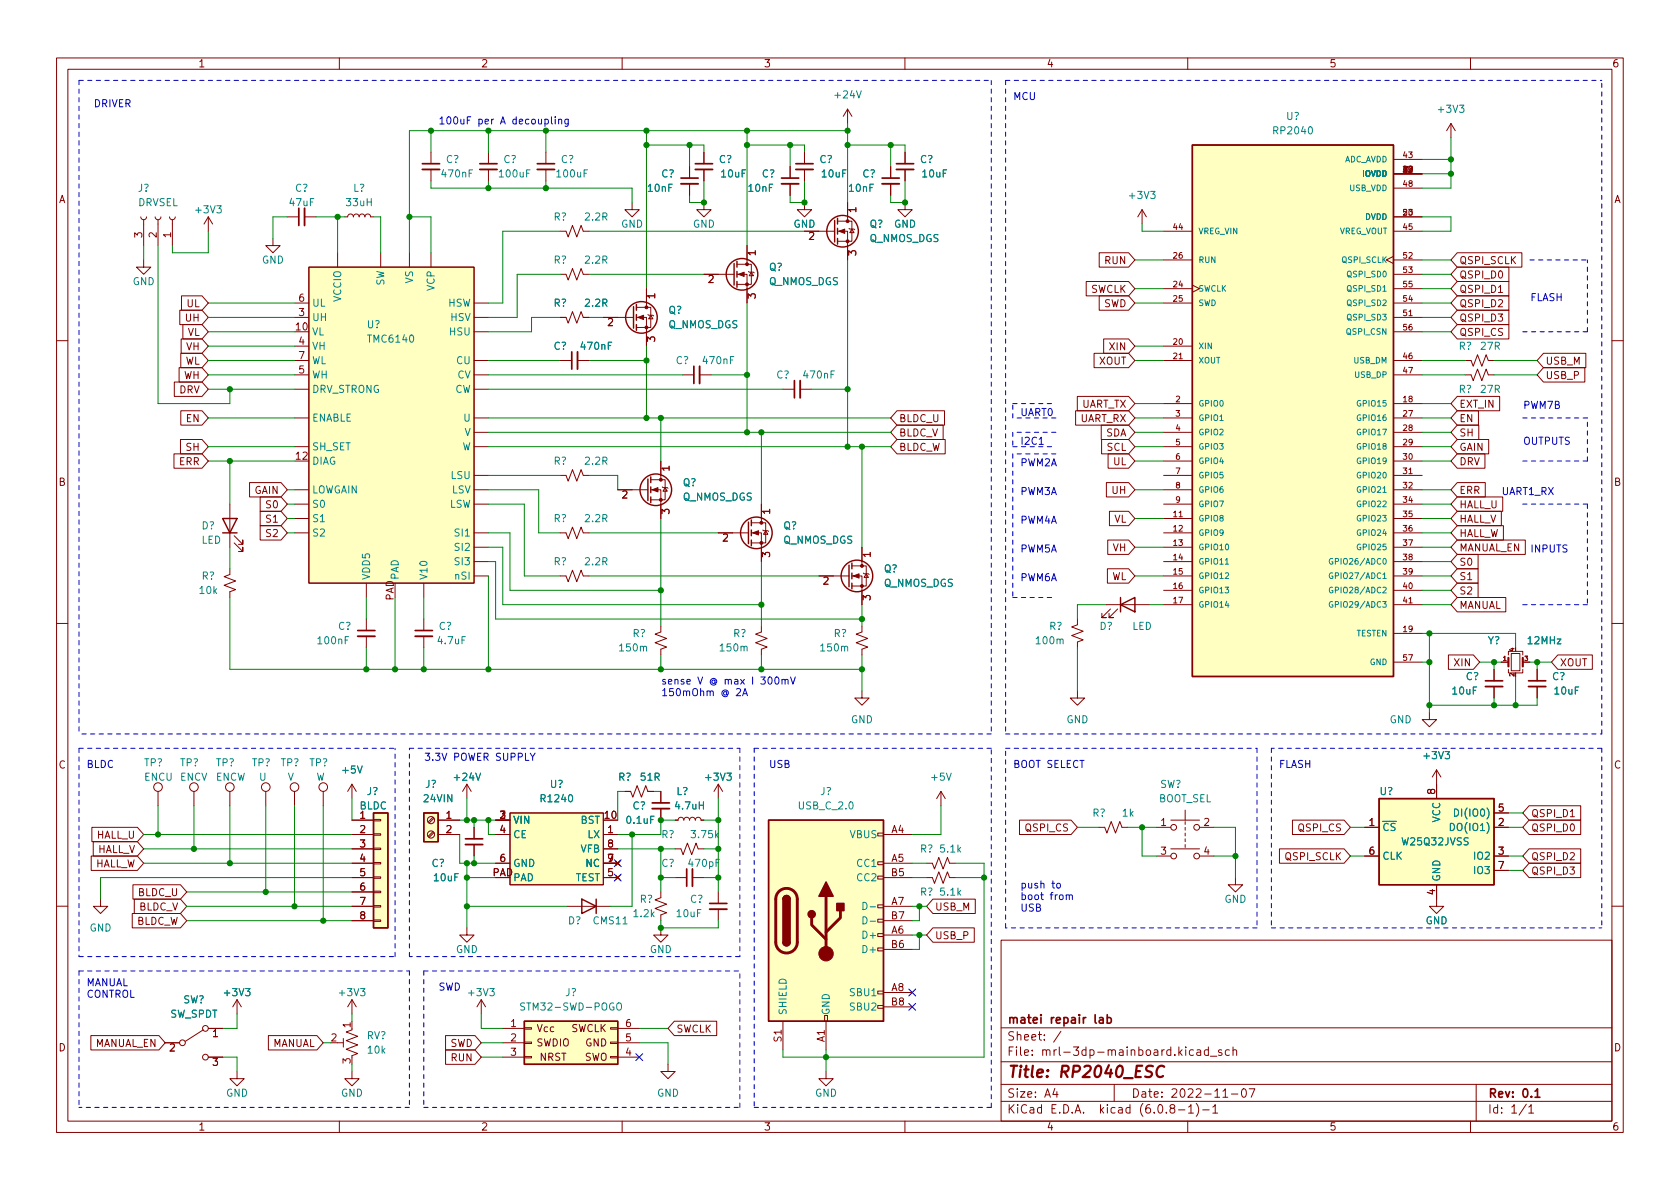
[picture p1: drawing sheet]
<svg xmlns="http://www.w3.org/2000/svg" width="297mm" height="210mm" viewBox="0 0 297 210" stroke-linecap="round" stroke-linejoin="round" font-family="sans-serif">
<defs><g id="words">
<text font-size="2.8" fill="#840000" x="178" y="190.6">Title: RP2040_ESC</text>
<g font-size="2.1" fill="#840000">
<text x="178" y="184">Sheet: /</text>
<text x="178" y="181">matei repair lab</text>
<text x="178" y="186.7">File: mrl-3dp-mainboard.kicad_sch</text>
<text x="178" y="196.9">KiCad E.D.A. kicad (6.0.8-1)-1</text>
<text x="178" y="194.1">Size: A4</text>
<text x="200" y="194.1">Date: 2022-11-07</text>
<text x="263" y="194.1">Rev: 0.1</text>
<text x="263" y="196.9">Id: 1/1</text>
</g>
<g font-size="1.8" fill="#840000">
<text x="35" y="11.9">1</text>
<text x="85" y="11.9">2</text>
<text x="135" y="11.9">3</text>
<text x="185" y="11.9">4</text>
<text x="235" y="11.9">5</text>
<text x="285" y="11.9">6</text>
<text x="10.3" y="35.9">A</text>
<text x="285.3" y="35.9">A</text>
<text x="151.4" y="37.6" transform="rotate(-90 151.4 37.6)">1</text>
<text x="25.1" y="42" transform="rotate(-90 25.1 42)">3</text>
<text x="27.7" y="42" transform="rotate(-90 27.7 42)">2</text>
<text x="30.2" y="42" transform="rotate(-90 30.2 42)">1</text>
<text x="133.6" y="45.2" transform="rotate(-90 133.6 45.2)">1</text>
<text x="143" y="42.4">2</text>
<text x="151.4" y="45.2" transform="rotate(-90 151.4 45.2)">3</text>
<text x="195.4" y="46.7">RUN</text>
<text x="258" y="46.7">QSPI_SCLK</text>
<text x="52.8" y="53.3">6</text>
<text x="115.8" y="52.8" transform="rotate(-90 115.8 52.8)">1</text>
<text x="125.2" y="50">2</text>
<text x="133.6" y="52.8" transform="rotate(-90 133.6 52.8)">3</text>
<text x="192.7" y="51.8">SWCLK</text>
<text x="258" y="49.2">QSPI_D0</text>
<text x="258" y="51.8">QSPI_D1</text>
<text x="32.8" y="56.9">UH</text>
<text x="33" y="54.3">UL</text>
<text x="33.1" y="59.4">VL</text>
<text x="52.4" y="58.4">10</text>
<text x="52.8" y="55.9">3</text>
<text x="107.5" y="57.7">2</text>
<text x="195.1" y="54.3">SWD</text>
<text x="258" y="56.9">QSPI_D3</text>
<text x="258" y="59.4">QSPI_CS</text>
<text x="258" y="54.3">QSPI_D2</text>
<text x="32.7" y="64.5">WL</text>
<text x="32.9" y="61.9">VH</text>
<text x="52.8" y="61">4</text>
<text x="52.8" y="63.5">7</text>
<text x="115.8" y="60.4" transform="rotate(-90 115.8 60.4)">3</text>
<text x="194.3" y="64.5">XOUT</text>
<text x="196.3" y="61.9">XIN</text>
<text x="273.2" y="64.5">USB_M</text>
<text x="31.7" y="69.6">DRV</text>
<text x="32.5" y="67">WH</text>
<text x="52.8" y="66">5</text>
<text x="273.2" y="67">USB_P</text>
<text x="32.9" y="74.6">EN</text>
<text x="158.9" y="74.6">BLDC_U</text>
<text x="158.9" y="77.2">BLDC_V</text>
<text x="190.9" y="74.6">UART_RX</text>
<text x="191.1" y="72.1">UART_TX</text>
<text x="195.5" y="77.2">SDA</text>
<text x="258" y="72.1">EXT_IN</text>
<text x="258" y="77.2">SH</text>
<text x="258" y="74.6">EN</text>
<text x="31.7" y="82.3">ERR</text>
<text x="32.9" y="79.7">SH</text>
<text x="52.4" y="81.3">12</text>
<text x="118.4" y="83.3" transform="rotate(-90 118.4 83.3)">1</text>
<text x="158.9" y="79.7">BLDC_W</text>
<text x="195.7" y="79.7">SCL</text>
<text x="196.9" y="82.3">UL</text>
<text x="258" y="82.3">DRV</text>
<text x="258" y="79.7">GAIN</text>
<text x="10.3" y="85.9">B</text>
<text x="44.9" y="87.3">GAIN</text>
<text x="47.2" y="89.9">S0</text>
<text x="110" y="88.1">2</text>
<text x="196.7" y="87.3">UH</text>
<text x="258" y="89.9">HALL_U</text>
<text x="258" y="87.3">ERR</text>
<text x="285.3" y="85.9">B</text>
<text x="47.2" y="95">S2</text>
<text x="47.2" y="92.4">S1</text>
<text x="118.4" y="90.9" transform="rotate(-90 118.4 90.9)">3</text>
<text x="127.8" y="95.8">2</text>
<text x="136.1" y="90.9" transform="rotate(-90 136.1 90.9)">1</text>
<text x="197" y="92.4">VL</text>
<text x="258" y="95">HALL_W</text>
<text x="258" y="92.4">HALL_V</text>
<text x="136.1" y="98.5" transform="rotate(-90 136.1 98.5)">3</text>
<text x="153.9" y="98.5" transform="rotate(-90 153.9 98.5)">1</text>
<text x="196.8" y="97.5">VH</text>
<text x="258" y="97.5">MANUAL_EN</text>
<text x="258" y="100">S0</text>
<text x="69.6" y="106.3" transform="rotate(-90 69.6 106.3)">PAD</text>
<text x="145.6" y="103.4">2</text>
<text x="153.9" y="106.2" transform="rotate(-90 153.9 106.2)">3</text>
<text x="196.5" y="102.6">WL</text>
<text x="258" y="107.7">MANUAL</text>
<text x="258" y="105.1">S2</text>
<text x="258" y="102.6">S1</text>
<text x="257.2" y="117.8">XIN</text>
<text x="275.8" y="117.8">XOUT</text>
<text x="10.3" y="135.9">C</text>
<text x="285.3" y="135.9">C</text>
<text x="253.7" y="140.4" transform="rotate(-90 253.7 140.4)">8</text>
<text x="264.9" y="143.5">5</text>
<text x="17" y="148.3">HALL_U</text>
<text x="63.6" y="144.8">1</text>
<text x="63.6" y="147.3">2</text>
<text x="63.6" y="149.9">3</text>
<text x="78.9" y="144.8">1</text>
<text x="78.9" y="147.3">2</text>
<text x="88.4" y="144.8">2</text>
<text x="88.4" y="147.3">4</text>
<text x="107" y="144.8">10</text>
<text x="107.5" y="147.3">1</text>
<text x="107.5" y="149.9">8</text>
<text x="157.6" y="147.3">A4</text>
<text x="181.4" y="147">QSPI_CS</text>
<text x="205.2" y="146">1</text>
<text x="212.9" y="146">2</text>
<text x="229.7" y="147">QSPI_CS</text>
<text x="242.1" y="146">1</text>
<text x="264.9" y="146">2</text>
<text x="270.7" y="144.5">QSPI_D1</text>
<text x="270.7" y="147">QSPI_D0</text>
<text x="16.6" y="153.4">HALL_W</text>
<text x="17.1" y="150.8">HALL_V</text>
<text x="63.6" y="152.4">4</text>
<text x="63.6" y="154.9">5</text>
<text x="87" y="154.9">PAD</text>
<text x="88.4" y="152.4">6</text>
<text x="107.5" y="154.9">5</text>
<text x="107.5" y="152.4">7</text>
<text x="157.6" y="152.4">A5</text>
<text x="157.6" y="154.9">B5</text>
<text x="205.2" y="151.1">3</text>
<text x="212.9" y="151.1">4</text>
<text x="227.3" y="152.1">QSPI_SCLK</text>
<text x="242.1" y="151.1">6</text>
<text x="264.9" y="151.1">3</text>
<text x="264.9" y="153.7">7</text>
<text x="270.7" y="152.1">QSPI_D2</text>
<text x="270.7" y="154.6">QSPI_D3</text>
<text x="24.4" y="158.5">BLDC_U</text>
<text x="24.5" y="161">BLDC_V</text>
<text x="63.6" y="157.5">6</text>
<text x="63.6" y="160">7</text>
<text x="157.6" y="160">A7</text>
<text x="165.3" y="161">USB_M</text>
<text x="253.7" y="158.2" transform="rotate(-90 253.7 158.2)">4</text>
<text x="24" y="163.5">BLDC_W</text>
<text x="63.6" y="162.6">8</text>
<text x="157.6" y="165.1">A6</text>
<text x="157.6" y="167.6">B6</text>
<text x="157.6" y="162.6">B7</text>
<text x="165.3" y="166.1">USB_P</text>
<text x="157.6" y="175.3">A8</text>
<text x="157.6" y="177.8">B8</text>
<text x="10.3" y="185.9">D</text>
<text x="16.7" y="185.1">MANUAL_EN</text>
<text x="30" y="185.9">2</text>
<text x="37.6" y="183.4">1</text>
<text x="48.1" y="185.1">MANUAL</text>
<text x="58.6" y="184.1">2</text>
<text x="62" y="181.7" transform="rotate(-90 62 181.7)">1</text>
<text x="79.5" y="185.1">SWD</text>
<text x="90.3" y="181.6">1</text>
<text x="90.3" y="184.1">2</text>
<text x="94.8" y="185">SWDIO</text>
<text x="94.9" y="182.5">Vcc</text>
<text x="100.9" y="182.5">SWCLK</text>
<text x="103.4" y="185">GND</text>
<text x="110.6" y="184.1">5</text>
<text x="110.6" y="181.6">6</text>
<text x="119.5" y="182.6">SWCLK</text>
<text x="138.2" y="184.2" transform="rotate(-90 138.2 184.2)">S1</text>
<text x="145.8" y="184.3" transform="rotate(-90 145.8 184.3)">A1</text>
<text x="285.3" y="185.9">D</text>
<text x="37.6" y="188.5">3</text>
<text x="62" y="188.1" transform="rotate(-90 62 188.1)">3</text>
<text x="79.8" y="187.7">RUN</text>
<text x="90.3" y="186.7">3</text>
<text x="95.4" y="187.6">NRST</text>
<text x="103.3" y="187.6">SWO</text>
<text x="110.6" y="186.7">4</text>
<text x="35" y="199.9">1</text>
<text x="85" y="199.9">2</text>
<text x="135" y="199.9">3</text>
<text x="185" y="199.9">4</text>
<text x="235" y="199.9">5</text>
<text x="285" y="199.9">6</text>
</g>
<g font-size="1.8" fill="#008484">
<text x="147.8" y="17.4">+24V</text>
<text x="225.4" y="23.7">RP2040</text>
<text x="227.4" y="21.2">U?</text>
<text x="254.4" y="19.9">+3V3</text>
<text x="78.8" y="28.8">C?</text>
<text x="89" y="28.8">C?</text>
<text x="99.2" y="28.8">C?</text>
<text x="127.1" y="28.8">C?</text>
<text x="144.9" y="28.8">C?</text>
<text x="162.7" y="28.8">C?</text>
<text x="24.4" y="33.9">J?</text>
<text x="52.2" y="33.9">C?</text>
<text x="62.4" y="33.9">L?</text>
<text x="78.3" y="31.4">470nF</text>
<text x="88.4" y="31.4">100uF</text>
<text x="98.6" y="31.4">100uF</text>
<text x="114.6" y="33.9">10nF</text>
<text x="116.9" y="31.4">C?</text>
<text x="127.6" y="31.4">10uF</text>
<text x="132.4" y="33.9">10nF</text>
<text x="134.7" y="31.4">C?</text>
<text x="145.4" y="31.4">10uF</text>
<text x="150.2" y="33.9">10nF</text>
<text x="152.5" y="31.4">C?</text>
<text x="163.2" y="31.4">10uF</text>
<text x="199.8" y="35.2">+3V3</text>
<text x="24.4" y="36.4">DRVSEL</text>
<text x="34.7" y="37.7">+3V3</text>
<text x="51.3" y="36.4">47uF</text>
<text x="61.3" y="36.4">33uH</text>
<text x="97.9" y="39">R?</text>
<text x="103.5" y="39">2.2R</text>
<text x="109.8" y="40.3">GND</text>
<text x="122.5" y="40.3">GND</text>
<text x="140.3" y="40.3">GND</text>
<text x="153.7" y="40.3">Q?</text>
<text x="158.1" y="40.3">GND</text>
<text x="46.3" y="46.6">GND</text>
<text x="97.9" y="46.6">R?</text>
<text x="103.5" y="46.6">2.2R</text>
<text x="136" y="47.9">Q?</text>
<text x="153.7" y="42.8">Q_NMOS_DGS</text>
<text x="23.4" y="50.4">GND</text>
<text x="60.3" y="53.3" transform="rotate(-90 60.3 53.3)">VCCIO</text>
<text x="67.9" y="50.6" transform="rotate(-90 67.9 50.6)">SW</text>
<text x="73" y="50.1" transform="rotate(-90 73 50.1)">VS</text>
<text x="76.8" y="51.4" transform="rotate(-90 76.8 51.4)">VCP</text>
<text x="135.9" y="50.4">Q_NMOS_DGS</text>
<text x="55.1" y="59.3">VL</text>
<text x="55.1" y="56.8">UH</text>
<text x="55.1" y="54.2">UL</text>
<text x="64.9" y="58">U?</text>
<text x="79.2" y="54.2">HSW</text>
<text x="79.6" y="59.3">HSU</text>
<text x="79.7" y="56.8">HSV</text>
<text x="97.9" y="54.2">R?</text>
<text x="103.5" y="54.2">2.2R</text>
<text x="118.1" y="58">Q_NMOS_DGS</text>
<text x="118.2" y="55.5">Q?</text>
<text x="55.1" y="61.8">VH</text>
<text x="55.1" y="64.4">WL</text>
<text x="65.2" y="60.6">TMC6140</text>
<text x="80.8" y="64.4">CU</text>
<text x="97.9" y="61.8">C?</text>
<text x="102.9" y="61.8">470nF</text>
<text x="119.5" y="64.4">C?</text>
<text x="124.4" y="64.4">470nF</text>
<text x="257.9" y="61.8">R?</text>
<text x="261.9" y="61.8">27R</text>
<text x="55.1" y="69.5">DRV_STRONG</text>
<text x="55.1" y="66.9">WH</text>
<text x="80.4" y="69.5">CW</text>
<text x="80.9" y="66.9">CV</text>
<text x="137.3" y="66.9">C?</text>
<text x="142.2" y="66.9">470nF</text>
<text x="257.9" y="69.5">R?</text>
<text x="261.9" y="69.5">27R</text>
<text x="55.1" y="74.5">ENABLE</text>
<text x="82" y="74.5">U</text>
<text x="82.1" y="77.1">V</text>
<text x="55.1" y="79.6">SH_SET</text>
<text x="55.1" y="82.2">DIAG</text>
<text x="81.6" y="79.6">W</text>
<text x="97.9" y="82.2">R?</text>
<text x="103.5" y="82.2">2.2R</text>
<text x="55.1" y="87.2">LOWGAIN</text>
<text x="55.1" y="89.8">S0</text>
<text x="79.4" y="89.8">LSW</text>
<text x="79.8" y="84.7">LSU</text>
<text x="79.9" y="87.2">LSV</text>
<text x="120.7" y="88.5">Q_NMOS_DGS</text>
<text x="120.7" y="86">Q?</text>
<text x="35.6" y="93.6">D?</text>
<text x="55.1" y="92.3">S1</text>
<text x="55.1" y="94.9">S2</text>
<text x="80.7" y="94.9">SI1</text>
<text x="97.9" y="92.3">R?</text>
<text x="103.5" y="92.3">2.2R</text>
<text x="138.5" y="93.6">Q?</text>
<text x="35.6" y="96.1">LED</text>
<text x="80.7" y="97.4">SI2</text>
<text x="80.7" y="99.9">SI3</text>
<text x="97.9" y="99.9">R?</text>
<text x="103.5" y="99.9">2.2R</text>
<text x="138.4" y="96.1">Q_NMOS_DGS</text>
<text x="156.3" y="101.2">Q?</text>
<text x="35.4" y="105">10k</text>
<text x="35.7" y="102.5">R?</text>
<text x="65.4" y="102.6" transform="rotate(-90 65.4 102.6)">VDD5</text>
<text x="70.5" y="102.6" transform="rotate(-90 70.5 102.6)">PAD</text>
<text x="75.6" y="102.6" transform="rotate(-90 75.6 102.6)">V10</text>
<text x="80.6" y="102.5">nSI</text>
<text x="156.2" y="103.8">Q_NMOS_DGS</text>
<text x="56.3" y="113.9">100nF</text>
<text x="59.8" y="111.4">C?</text>
<text x="77.5" y="113.9">4.7uF</text>
<text x="77.6" y="111.4">C?</text>
<text x="111.8" y="112.6">R?</text>
<text x="129.6" y="112.6">R?</text>
<text x="147.4" y="112.6">R?</text>
<text x="183.4" y="113.9">100m</text>
<text x="185.5" y="111.4">R?</text>
<text x="194.4" y="111.4">D?</text>
<text x="200.2" y="111.4">LED</text>
<text x="263" y="113.9">Y?</text>
<text x="270.2" y="113.9">12MHz</text>
<text x="109.7" y="115.2">150m</text>
<text x="127.5" y="115.2">150m</text>
<text x="145.3" y="115.2">150m</text>
<text x="256.9" y="122.8">10uF</text>
<text x="259.2" y="120.3">C?</text>
<text x="274.4" y="120.3">C?</text>
<text x="274.9" y="122.8">10uF</text>
<text x="150.4" y="127.9">GND</text>
<text x="188.5" y="127.9">GND</text>
<text x="245.7" y="127.9">GND</text>
<text x="25.5" y="135.5">TP?</text>
<text x="31.8" y="135.5">TP?</text>
<text x="38.2" y="135.5">TP?</text>
<text x="44.5" y="135.5">TP?</text>
<text x="49.6" y="135.5">TP?</text>
<text x="54.7" y="135.5">TP?</text>
<text x="60.6" y="136.8">+5V</text>
<text x="251.9" y="134.2">+3V3</text>
<text x="25.5" y="138">ENCU</text>
<text x="31.8" y="138">ENCV</text>
<text x="38.1" y="138">ENCW</text>
<text x="45.8" y="138">U</text>
<text x="50.8" y="138">V</text>
<text x="55.9" y="138">W</text>
<text x="63.5" y="143.1">BLDC</text>
<text x="64.8" y="140.6">J?</text>
<text x="75" y="141.9">24VIN</text>
<text x="75.2" y="139.3">J?</text>
<text x="80.5" y="138">+24V</text>
<text x="95.8" y="141.9">R1240</text>
<text x="97.2" y="139.3">U?</text>
<text x="109.3" y="138">R?</text>
<text x="111.8" y="143.1">C?</text>
<text x="113.3" y="138">51R</text>
<text x="119.5" y="143.1">4.7uH</text>
<text x="119.6" y="140.6">L?</text>
<text x="124.9" y="138">+3V3</text>
<text x="141.3" y="143.1">USB_C_2.0</text>
<text x="145" y="140.6">J?</text>
<text x="164.8" y="138">+5V</text>
<text x="204.8" y="141.9">BOOT_SEL</text>
<text x="205" y="139.3">SW?</text>
<text x="243.9" y="140.6">U?</text>
<text x="90.7" y="145.7">VIN</text>
<text x="90.7" y="148.2">CE</text>
<text x="102.6" y="145.7">BST</text>
<text x="103.9" y="148.2">LX</text>
<text x="110.9" y="145.7">0.1uF</text>
<text x="116.9" y="148.2">R?</text>
<text x="122.4" y="148.2">3.75k</text>
<text x="150.3" y="148.2">VBUS</text>
<text x="193.1" y="144.4">R?</text>
<text x="198.5" y="144.4">1k</text>
<text x="244.3" y="146.9">~{CS}</text>
<text x="248" y="149.5">W25Q32JVSS</text>
<text x="254.6" y="145.5" transform="rotate(-90 254.6 145.5)">VCC</text>
<text x="257" y="146.9">DO(IO1)</text>
<text x="257.9" y="144.4">DI(IO0)</text>
<text x="76.3" y="153.3">C?</text>
<text x="76.8" y="155.8">10uF</text>
<text x="90.7" y="153.3">GND</text>
<text x="90.7" y="155.8">PAD</text>
<text x="101.7" y="155.8">TEST</text>
<text x="102.6" y="150.7">VFB</text>
<text x="103.6" y="153.3">NC</text>
<text x="116.9" y="153.3">C?</text>
<text x="121.9" y="153.3">470pF</text>
<text x="151.7" y="153.3">CC1</text>
<text x="151.7" y="155.8">CC2</text>
<text x="162.7" y="150.7">R?</text>
<text x="166.4" y="150.7">5.1k</text>
<text x="244.3" y="152">CLK</text>
<text x="254.6" y="156" transform="rotate(-90 254.6 156)">GND</text>
<text x="260.8" y="152">IO2</text>
<text x="260.8" y="154.6">IO3</text>
<text x="113.1" y="159.6">R?</text>
<text x="122" y="159.6">C?</text>
<text x="162.7" y="158.4">R?</text>
<text x="166.4" y="158.4">5.1k</text>
<text x="216.5" y="159.6">GND</text>
<text x="15.8" y="164.7">GND</text>
<text x="100.4" y="163.4">D?</text>
<text x="105" y="163.4">CMS11</text>
<text x="112.1" y="162.2">1.2k</text>
<text x="119.7" y="162.2">10uF</text>
<text x="152.9" y="166">D+</text>
<text x="252" y="163.4">GND</text>
<text x="80.6" y="168.5">GND</text>
<text x="114.9" y="168.5">GND</text>
<text x="152.9" y="168.5">D+</text>
<text x="30" y="180">SW_SPDT</text>
<text x="32.3" y="177.4">SW?</text>
<text x="39.8" y="176.1">+3V3</text>
<text x="60.1" y="176.1">+3V3</text>
<text x="83" y="176.1">+3V3</text>
<text x="92.8" y="178.7">STM32-SWD-POGO</text>
<text x="99.9" y="176.1">J?</text>
<text x="139.1" y="179.6" transform="rotate(-90 139.1 179.6)">SHIELD</text>
<text x="146.7" y="179.6" transform="rotate(-90 146.7 179.6)">GND</text>
<text x="150.5" y="176.1">SBU1</text>
<text x="150.5" y="178.7">SBU2</text>
<text x="64.8" y="183.8">RV?</text>
<text x="65.1" y="186.3">10k</text>
<text x="39.9" y="193.9">GND</text>
<text x="60.3" y="193.9">GND</text>
<text x="116.1" y="193.9">GND</text>
<text x="144.1" y="193.9">GND</text>
</g>
<g font-size="1.8" fill="#0000c2">
<text x="179.1" y="17.7">MCU</text>
<text x="16.5" y="18.9">DRIVER</text>
<text x="77.5" y="22">100uF per A decoupling</text>
<text x="270.5" y="53.2">FLASH</text>
<text x="180.3" y="73.6">UART0</text>
<text x="269.2" y="72.3">PWM7B</text>
<text x="180.3" y="78.6">I2C1</text>
<text x="180.3" y="82.4">PWM2A</text>
<text x="269.2" y="78.6">OUTPUTS</text>
<text x="180.3" y="87.5">PWM3A</text>
<text x="265.4" y="87.5">UART1_RX</text>
<text x="180.3" y="92.6">PWM4A</text>
<text x="180.3" y="97.7">PWM5A</text>
<text x="270.5" y="97.7">INPUTS</text>
<text x="180.3" y="102.8">PWM6A</text>
<text x="116.8" y="121">sense V @ max I 300mV</text>
<text x="116.8" y="123.1">150mOhm @ 2A</text>
<text x="15.2" y="135.8">BLDC</text>
<text x="74.9" y="134.5">3.3V POWER SUPPLY</text>
<text x="135.9" y="135.8">USB</text>
<text x="179.1" y="135.8">BOOT SELECT</text>
<text x="226.1" y="135.8">FLASH</text>
<text x="180.3" y="157.1">push to</text>
<text x="180.3" y="159.1">boot from</text>
<text x="180.3" y="161.2">USB</text>
<text x="15.2" y="174.4">MANUAL</text>
<text x="15.2" y="176.4">CONTROL</text>
<text x="77.5" y="175.2">SWD</text>
</g>
<g font-size="1.4" fill="#008484">
<text x="237.5" y="28.7">ADC_AVDD</text>
<text x="238.6" y="33.8">USB_VDD</text>
<text x="240.9" y="31.2">IOVDD</text>
<text x="211.8" y="41.4">VREG_VIN</text>
<text x="236.6" y="41.4">VREG_VOUT</text>
<text x="241.4" y="38.9">DVDD</text>
<text x="211.8" y="46.5">RUN</text>
<text x="237.3" y="46.5">QSPI_SCLK</text>
<text x="211.8" y="51.6">SWCLK</text>
<text x="238.4" y="49">QSPI_SD0</text>
<text x="238.4" y="51.6">QSPI_SD1</text>
<text x="211.8" y="54.1">SWD</text>
<text x="238.2" y="59.2">QSPI_CSN</text>
<text x="238.4" y="56.6">QSPI_SD3</text>
<text x="238.4" y="54.1">QSPI_SD2</text>
<text x="211.8" y="61.7">XIN</text>
<text x="211.8" y="64.3">XOUT</text>
<text x="239.4" y="64.3">USB_DM</text>
<text x="211.8" y="71.9">GPIO0</text>
<text x="239.6" y="66.8">USB_DP</text>
<text x="240.3" y="71.9">GPIO15</text>
<text x="211.8" y="74.4">GPIO1</text>
<text x="211.8" y="77">GPIO2</text>
<text x="240.3" y="74.4">GPIO16</text>
<text x="240.3" y="77">GPIO17</text>
<text x="211.8" y="79.5">GPIO3</text>
<text x="211.8" y="82">GPIO4</text>
<text x="240.3" y="79.5">GPIO18</text>
<text x="240.3" y="82">GPIO19</text>
<text x="211.8" y="84.6">GPIO5</text>
<text x="211.8" y="87.1">GPIO6</text>
<text x="211.8" y="89.7">GPIO7</text>
<text x="240.3" y="84.6">GPIO20</text>
<text x="240.3" y="87.1">GPIO21</text>
<text x="240.3" y="89.7">GPIO22</text>
<text x="211.8" y="92.2">GPIO8</text>
<text x="211.8" y="94.7">GPIO9</text>
<text x="240.3" y="92.2">GPIO23</text>
<text x="240.3" y="94.7">GPIO24</text>
<text x="211.8" y="97.3">GPIO10</text>
<text x="211.8" y="99.8">GPIO11</text>
<text x="236" y="99.8">GPIO26/ADC0</text>
<text x="240.3" y="97.3">GPIO25</text>
<text x="211.8" y="102.4">GPIO12</text>
<text x="211.8" y="104.9">GPIO13</text>
<text x="211.8" y="107.4">GPIO14</text>
<text x="236" y="102.4">GPIO27/ADC1</text>
<text x="236" y="104.9">GPIO28/ADC2</text>
<text x="236" y="107.4">GPIO29/ADC3</text>
<text x="239.8" y="112.5">TESTEN</text>
<text x="242.2" y="117.6">GND</text>
</g>
<g font-size="1.4" fill="#840000">
<text x="248.1" y="27.9">43</text>
<text x="248.1" y="30.5">10</text>
<text x="248.1" y="33">48</text>
<text x="248.5" y="30.5">1</text>
<text x="207.5" y="40.6">44</text>
<text x="248.1" y="40.6">45</text>
<text x="248.1" y="38.1">50</text>
<text x="207.5" y="45.7">26</text>
<text x="248.1" y="45.7">52</text>
<text x="207.5" y="50.8">24</text>
<text x="207.5" y="53.3">25</text>
<text x="248.1" y="48.3">53</text>
<text x="248.1" y="53.3">54</text>
<text x="248.1" y="50.8">55</text>
<text x="248.1" y="55.9">51</text>
<text x="248.1" y="58.4">56</text>
<text x="207.5" y="61">20</text>
<text x="207.5" y="63.5">21</text>
<text x="248.1" y="63.5">46</text>
<text x="207.9" y="71.1">2</text>
<text x="248.1" y="71.1">18</text>
<text x="248.1" y="66">47</text>
<text x="207.9" y="73.7">3</text>
<text x="207.9" y="76.2">4</text>
<text x="248.1" y="73.7">27</text>
<text x="248.1" y="76.2">28</text>
<text x="207.9" y="78.7">5</text>
<text x="207.9" y="81.3">6</text>
<text x="207.9" y="83.8">7</text>
<text x="248.1" y="78.7">29</text>
<text x="248.1" y="81.3">30</text>
<text x="248.1" y="83.8">31</text>
<text x="207.9" y="86.4">8</text>
<text x="207.9" y="88.9">9</text>
<text x="248.1" y="86.4">32</text>
<text x="248.1" y="88.9">34</text>
<text x="207.5" y="91.4">11</text>
<text x="207.5" y="94">12</text>
<text x="248.1" y="91.4">35</text>
<text x="248.1" y="94">36</text>
<text x="207.5" y="96.5">13</text>
<text x="207.5" y="99.1">14</text>
<text x="207.5" y="101.6">15</text>
<text x="248.1" y="96.5">37</text>
<text x="248.1" y="99.1">38</text>
<text x="248.1" y="101.6">39</text>
<text x="207.5" y="104.1">16</text>
<text x="207.5" y="106.7">17</text>
<text x="248.1" y="104.1">40</text>
<text x="248.1" y="106.7">41</text>
<text x="248.1" y="111.8">19</text>
<text x="248.1" y="116.8">57</text>
</g>
<g font-size="1.1" fill="#840000">
<text x="265.8" y="116.8">1</text>
<text x="267.7" y="119.6" transform="rotate(-90 267.7 119.6)">2</text>
<text x="267.7" y="115.2" transform="rotate(-90 267.7 115.2)">4</text>
<text x="269.6" y="116.8">3</text>
</g>
</g></defs>
<g fill="none" stroke="#840000" stroke-width=".18">
<path d="M10 10.2h277v190.1h-277zM12 12.2h273v186.1h-273zM60 10.2v2M110 10.2v2M149.9 19.3v2.5M149.9 19.3l-.8 1.3M149.9 19.3l.7 1.3M160 10.2v2M210 10.2v2M260 10.2v2M24.9 38.3l.1 .4 .4 .2 .4-.2 .1-.4M25.4 38.9v4.5"/>
<path d="M27.4 38.3l.2 .4 .3 .2 .4-.2 .1-.4M27.9 38.9v4.5M30 38.3l.1 .4 .4 .2 .3-.2 .2-.4M30.5 38.9v4.5M36.8 38.3l.8 1.3M36.8 38.3v2.6M36.8 38.3l-.7 1.3M50.8 38.3h2M53.8 38.3h2.1M61 38.3h.5l.1-.3 .4-.2 .3 .2 .2 .3 .1-.3 .3-.2 .4 .2 .2 .3 .2-.4h.4l.3 .1 .1 .3 .2-.3 .3-.2 .4 .2 .1 .3h.5M76.2 26.9v2.1M76.2 30v2"/>
<path d="M86.4 26.9v2.1M86.4 30v2M96.5 26.9v2.1M96.5 30v2M111.8 35.8v1.3h1.2l-1.2 1.2-1.3-1.2h1.3M121.9 29.5v2M121.9 32.5v2M124.5 35.8v1.3h1.2l-1.2 1.2-1.3-1.2h1.3M124.5 26.9v2.1M124.5 30v2M139.7 29.5v2M139.7 32.5v2"/>
<path d="M142.2 35.8v1.3h1.3l-1.3 1.2-1.2-1.2h1.2M142.2 26.9v2.1M142.2 30v2M148.1 39.1h2.5v3.6h-2.5M149.9 35.8v3.3M157.5 29.5v2M157.5 32.5v2M160 35.8v1.3h1.3l-1.3 1.2-1.3-1.2h1.3M160 26.9v2.1M160 30v2M201.9 37.1l-.7 1.2M201.9 37.1v2.5"/>
<path d="M201.9 37.1l.8 1.2M246.4 30.7h5.1M246.4 38.3h5.1M246.4 28.2h5.1M246.4 33.3h5.1M256.5 21.8l-.7 1.3M256.5 21.8v2.6M256.5 21.8l.8 1.3M25.4 46v1.2h1.3l-1.3 1.3-1.3-1.3h1.3M31.8 54.9h3.9l1.1 1.2-1.1 1.3h-3.9zM32 59.9h3.7l1.1 1.3-1.1 1.3h-3.7zM32.1 52.3h3.6l1.1 1.3-1.1 1.3h-3.6z"/>
<path d="M32.3 57.4h3.4l1.1 1.3-1.1 1.2h-3.4zM48.3 42.2v1.2h1.2l-1.2 1.3-1.3-1.3h1.3M52.1 53.6h2.5M52.1 56.1h2.5M54.6 47.2h29.2v55.9h-29.2zM59.7 44.7v2.5M67.3 44.7v2.5M72.4 44.7v2.5M76.2 44.7v2.5M83.8 53.6h2.6M83.8 56.1h2.6M83.8 58.7h2.6"/>
<path d="M99.1 48.5h1l.4 1 .7-2 .8 2 .7-2 .4 1h1M99.1 40.9h1l.4 1 .7-2 .8 2 .7-2 .4 1h1M99.1 56.1h1l.4 1 .7-2 .8 2 .7-2 .4 1h1M106.7 56.1h5.3M112.5 56.1h1.8v5.1M112.5 54.4h2.6v3.5h-2.6M114.3 51v3.4M114.6 55.6l.1 .1h.7l.2 .2M115.1 55.7l.3 .7h-.7zM124.5 48.5h5.3M130.3 48.5h1.8v5.1M130.3 46.7h2.5v3.6h-2.5"/>
<path d="M132.1 43.4v3.3M132.3 48l.2 .1h.7l.1 .2M132.8 48.1l.4 .7h-.7zM142.2 40.9h5.4M148.1 40.9h1.8v5.1M150.1 40.4l.1 .1h.8l.1 .1M150.6 40.5l.4 .6h-.8zM192 49.8h7.5l1.2 1.2-1.2 1.3h-7.5zM194.3 44.7h5.2l1.2 1.3-1.2 1.2h-5.2zM194.3 52.3h5.2l1.2 1.3-1.2 1.3h-5.2zM195.1 59.9h4.4l1.2 1.3-1.2 1.3h-4.4zM205.7 40.9h5.1"/>
<path d="M205.7 51h5.1M205.7 53.6h5.1M205.7 46h5.1M210.8 50.4l1.3 .6-1.3 .7M246.4 45.3l-1.3 .7 1.3 .6M246.4 40.9h5.1M246.4 51h5.1M246.4 53.6h5.1M246.4 46h5.1M246.4 56.1h5.1M246.4 48.5h5.1M246.4 58.7h5.1"/>
<path d="M257.7 44.7h11.4v2.5h-11.4l-1.2-1.2zM257.7 47.2h9.1v2.6h-9.1l-1.2-1.3zM257.7 54.9h9.1v2.5h-9.1l-1.2-1.3zM257.7 57.4h9.1v2.5h-9.1l-1.2-1.2zM257.7 52.3h9.1v2.6h-9.1l-1.2-1.3zM257.7 49.8h9.1v2.5h-9.1l-1.2-1.3zM10 60.2h2M30.8 67.6h4.9l1.1 1.2-1.1 1.3h-4.9zM31.7 65h4l1.1 1.3-1.1 1.3h-4zM31.9 77.7h3.8l1.1 1.3-1.1 1.3h-3.8zM32 72.6h3.7l1.1 1.3-1.1 1.3h-3.7zM32 62.5h3.7l1.1 1.2-1.1 1.3h-3.7z"/>
<path d="M52.1 63.7h2.5M52.1 66.3h2.5M52.1 61.2h2.5M52.1 73.9h2.5M52.1 79h2.5M52.1 68.8h2.5M83.8 63.7h2.6M83.8 66.3h2.6M83.8 73.9h2.6M83.8 76.4h2.6M83.8 79h2.6M83.8 68.8h2.6"/>
<path d="M99.1 63.7h2M102.1 63.7h2M120.6 66.3h2.1M123.7 66.3h2M138.4 68.8h2.1M141.5 68.8h2M158.6 72.6h8.4v2.6h-8.4l-1.1-1.3zM158.6 75.2h8.2v2.5h-8.2l-1.1-1.3zM158.6 77.7h8.5v2.6h-8.5l-1.1-1.3zM190.2 72.6h9.3l1.2 1.3-1.2 1.3h-9.3zM190.5 70.1h9l1.2 1.3-1.2 1.2h-9zM193.4 62.5h6.1l1.2 1.2-1.2 1.3h-6.1z"/>
<path d="M194.7 75.2h4.8l1.2 1.2-1.2 1.3h-4.8zM194.8 77.7h4.7l1.2 1.3-1.2 1.3h-4.7zM205.7 63.7h5.1M205.7 71.4h5.1M205.7 61.2h5.1M205.7 73.9h5.1M205.7 76.4h5.1M205.7 79h5.1M246.4 63.7h5.1M246.4 66.3h5.1M246.4 71.4h5.1M246.4 73.9h5.1"/>
<path d="M246.4 76.4h5.1M246.4 79h5.1M257.7 70.1h7.5v2.5h-7.5l-1.2-1.2zM257.7 77.7h5.5v2.6h-5.5l-1.2-1.3zM257.7 75.2h3.8v2.5h-3.8l-1.2-1.3zM257.7 72.6h3.7v2.6h-3.7l-1.2-1.3zM259.1 63.7h1l.4 1.1 .7-2.1 .8 2.1 .8-2.1 .3 1h1.1M259.1 66.3h1l.4 1 .7-2 .8 2 .8-2 .3 1h1.1M272.9 65h7.3v2.6h-7.3l-1.1-1.3zM272.9 62.5h7.5v2.5h-7.5l-1.1-1.3zM285 60.2h2M30.8 80.3h4.9l1.1 1.2-1.1 1.3h-4.9z"/>
<path d="M40.6 89.1v7.7M41.4 96l1.5 1.5v-.7v.7h-.7M41.4 94.7l1.5 1.6v-.8v.8h-.7M44.1 85.3h5.6l1.1 1.3-1.1 1.3h-5.6zM46 93h3.7l1.1 1.2-1.1 1.3h-3.7zM46 90.4h3.7l1.1 1.3-1.1 1.3h-3.7zM46 87.9h3.7l1.1 1.2-1.1 1.3h-3.7zM52.1 91.7h2.5M52.1 94.2h2.5M52.1 86.6h2.5M52.1 89.1h2.5M83.8 94.2h2.6"/>
<path d="M83.8 96.8h2.6M83.8 99.3h2.6M83.8 84.1h2.6M83.8 86.6h2.6M83.8 89.1h2.6M99.1 84.1h1l.4 1 .7-2 .8 2 .7-2 .4 1h1M99.1 94.2h1l.4 1 .7-2 .8 2 .7-2 .4 1h1M109.2 86.6h5.4M115.1 86.6h1.7v5.1M115.1 84.8h2.5v3.6h-2.5M116.8 81.5v3.3M117.1 86.1l.1 .1h.8l.1 .2"/>
<path d="M117.6 86.2l.4 .7h-.8zM127 94.2h5.3M132.8 94.2h1.8v5.1M132.8 92.5h2.6v3.5h-2.6M134.6 89.1v3.4M134.9 93.7l.1 .1h.8l.1 .2M135.4 93.8l.4 .7h-.8zM152.4 96.8v3.3M195.6 85.3h3.9l1.2 1.3-1.2 1.3h-3.9zM195.9 95.5h3.6l1.2 1.3-1.2 1.2h-3.6zM195.9 80.3h3.6l1.2 1.2-1.2 1.3h-3.6zM196.2 90.4h3.3l1.2 1.3-1.2 1.3h-3.3z"/>
<path d="M205.7 91.7h5.1M205.7 94.2h5.1M205.7 96.8h5.1M205.7 99.3h5.1M205.7 81.5h5.1M205.7 84.1h5.1M205.7 86.6h5.1M205.7 89.1h5.1M246.4 91.7h5.1M246.4 94.2h5.1M246.4 96.8h5.1M246.4 99.3h5.1"/>
<path d="M246.4 81.5h5.1M246.4 84.1h5.1M246.4 86.6h5.1M246.4 89.1h5.1M257.7 95.5h12v2.5h-12l-1.2-1.2zM257.7 93h8.1v2.5h-8.1l-1.2-1.3zM257.7 90.4h7.8v2.6h-7.8l-1.2-1.3zM257.7 98h3.6v2.6h-3.6l-1.2-1.3zM257.7 87.9h8v2.5h-8l-1.2-1.3zM257.7 85.3h4.9v2.6h-4.9l-1.2-1.3zM257.7 80.3h4.8v2.5h-4.8l-1.2-1.3zM10 110.2h2"/>
<path d="M40.6 100.6v1l-1 .4 2.1 .7-2.1 .8 2.1 .8-1.1 .3v1.1M64.8 103.1v2.6M64.8 109.5v2M64.8 112.5v2M74.9 103.1v2.6M74.9 109.5v2M74.9 112.5v2M83.8 101.8h2.6M99.1 101.8h1l.4 1.1 .7-2.1 .8 2.1 .7-2.1 .4 1h1M116.8 110.7v1.1l-1 .3 2.1 .8-2.1 .8 2.1 .7-1.1 .4v1M134.6 110.7v1.1l-1 .3 2 .8-2 .8 2 .7-1 .4v1M144.8 101.8h5.3"/>
<path d="M150.6 101.8h1.8v5.1M150.6 100.1h2.6v3.5h-2.6M152.4 110.7v1.1l-1 .3 2 .8-2 .8 2 .7-1 .4v1M152.7 101.3l.1 .2h.7l.2 .1M153.2 101.5l.3 .6h-.7zM190.5 109.5v1l-1 .4 2 .7-2 .8 2 .8-1 .3v1M195.6 106.9h7.6M195.8 100.6h3.7l1.2 1.2-1.2 1.3h-3.7zM196.3 107.7l-1.5 1.5h.8h-.8v-.7M197.6 107.7l-1.5 1.5h.7h-.7v-.7M205.7 101.8h5.1M205.7 104.4h5.1"/>
<path d="M205.7 106.9h5.1M246.4 101.8h5.1M246.4 104.4h5.1M246.4 106.9h5.1M246.4 112h5.1M246.4 117.1h5.1M256.1 115.8h4.4l1.1 1.3-1.1 1.3h-4.4zM257.7 105.7h8.5v2.5h-8.5l-1.2-1.3zM257.7 103.1h3.6v2.6h-3.6l-1.2-1.3zM257.7 100.6h3.6v2.5h-3.6l-1.2-1.3zM264.2 118.4v2M265.4 117.1h1.3"/>
<path d="M266.7 118.4v.6h2.5v-.6M266.7 115.8v-.6h2.5v.6M267.2 115.6h1.5v3h-1.5zM269.2 117.1h1.3M271.8 118.4v2M275.4 115.8h6.1v2.6h-6.1l-1.1-1.3zM285 110.2h2M27.9 139.9v2.6M34.3 139.9v2.6M40.6 139.9v2.6M47 139.9v2.6M52.1 139.9v2.6"/>
<path d="M57.1 139.9v2.6M62.2 138.7l-.7 1.2M62.2 138.7v2.5M62.2 138.7l.8 1.2M82.5 138.7l-.7 1.2M82.5 138.7v2.5M82.5 138.7l.8 1.2M110.5 139.9h1l.4 1.1 .7-2.1 .8 2.1 .8-2.1 .4 1h1M116.8 139.9v2.1M127 138.7l-.8 1.2M127 138.7v2.5M127 138.7l.8 1.2"/>
<path d="M152.4 122.2v1.2h1.3l-1.3 1.3-1.3-1.3h1.3M166.4 139.9l-.8 1.3M166.4 139.9v2.6M166.4 139.9l.7 1.3M190.5 122.2v1.2h1.3l-1.3 1.3-1.3-1.3h1.3M252.7 126v1.2h-1.2l1.2 1.3 1.3-1.3h-1.3M254 136.1v5.1M254 136.1l-.8 1.3M254 136.1l.8 1.3M264.2 121.4v2M271.8 121.4v2M16.1 151.4h8.2l1.1 1.2-1.1 1.3h-8.2z"/>
<path d="M16.2 146.3h8.1l1.1 1.3-1.1 1.2h-8.1zM16.5 148.8h7.8l1.1 1.3-1.1 1.3h-7.8zM17.8 159v1.3h1.2l-1.2 1.2-1.3-1.2h1.3M23.5 156.5h8.4l1.1 1.2-1.1 1.3h-8.4zM23.7 159h8.2l1.1 1.3-1.1 1.2h-8.2zM62.2 150.1h3.8M62.2 145h3.8M62.2 147.6h3.8M62.2 152.6h3.8M62.2 155.2h3.8M62.2 157.7h3.8M66 157.6h1.3v.3h-1.3z"/>
<path d="M66 155.1h1.3v.2h-1.3zM66 152.5h1.3v.3h-1.3zM66 150h1.3v.2h-1.3zM66 147.4h1.3v.3h-1.3zM66 144.9h1.3v.3h-1.3zM76.6 147.1l-.9 .8M76.6 144.5l-.9 .9M76.7 147.2l-.8 .9M76.7 144.7l-.8 .8M77.5 145h3.8M77.5 147.6h3.8M83.8 146.3v2"/>
<path d="M83.8 149.3v2.1M87.6 145h2.6M87.6 147.6h2.6M87.6 152.6h2.6M90.2 143.8h16.5v12.7h-16.5zM106.7 150.1h2.5M106.7 147.6h2.5M106.7 152.6h2.5M106.7 155.2h2.5M108.8 154.8l.8 .8M108.8 152.3l.8 .7M109.6 154.8l-.8 .8"/>
<path d="M109.6 152.3l-.8 .7M116.8 157.7v1l-1 .4 2.1 .8-2.1 .7 2.1 .8-1.1 .4v1M116.8 143v2M119.4 145h.5l.1-.3 .4-.2 .4 .2 .1 .3 .1-.3 .3-.2 .4 .1 .2 .4 .2-.4 .5-.1 .2 .2 .1 .3 .2-.3 .3-.2 .4 .2 .2 .3h.5M119.4 150.1h1l.4 1 .7-2 .8 2 .8-2 .3 1h1.1M119.4 155.2h2M122.4 155.2h2.1M127 157.7v2.1M155.2 154.9h1v.5h-1zM155.2 152.4h1v.5h-1zM155.2 147.3h1v.5h-1zM156.2 147.6h5.1"/>
<path d="M156.2 152.6h5.1M156.2 155.2h5.1M163.8 155.2h1l.4 1 .8-2 .8 2 .7-2 .4 1h1M163.8 152.6h1l.4 1.1 .8-2.1 .8 2.1 .7-2.1 .4 1h1M164.9 159h7.5v2.5h-7.5l-1.1-1.2zM180.3 145h9.1l1.1 1.3-1.1 1.3h-9.1zM194.3 146.3h1l.4 1 .8-2 .7 2 .8-2 .4 1h1M204.5 146.3h2.5M204.5 151.4h2.5M207 150.1h5.1M207 145h5.1M209.5 143.3v1.7"/>
<path d="M209.5 145.3v.5M209.5 146.3v.5M209.5 147.3v.5M209.5 148.3v.5M209.5 149.3v.6M212.1 146.3h2.5M212.1 151.4h2.5M218.4 155.2v1.3h1.3l-1.3 1.2-1.2-1.2h1.2M226.2 150.1h11.4l1.2 1.3-1.2 1.2h-11.4zM228.5 145h9.1l1.2 1.3-1.2 1.3h-9.1zM241.3 146.3h2.5M241.3 151.4h2.5"/>
<path d="M254 156.5v3.8h1.3l-1.3 1.2-1.3-1.2h1.3M264.2 146.3h2.5M264.2 151.4h2.5M264.2 143.8h2.5M264.2 153.9h2.5M270.4 150.1h9.1v2.5h-9.1l-1.2-1.2zM270.4 142.5h9.1v2.5h-9.1l-1.2-1.2zM270.4 145h9.1v2.6h-9.1l-1.2-1.3zM270.4 152.6h9.1v2.6h-9.1l-1.2-1.3zM10 160.2h2M23.4 161.5h8.5l1.1 1.3-1.1 1.3h-8.5zM41.9 176.8l.8 1.2"/>
<path d="M41.9 176.8v2.5M41.9 176.8l-.8 1.2M62.2 160.3h3.8M62.2 162.8h3.8M62.2 176.8v2.5M62.2 176.8l.8 1.2M62.2 176.8l-.7 1.2M66 162.7h1.3v.2h-1.3zM66 160.1h1.3v.3h-1.3zM82.5 164.1v1.2h1.3l-1.3 1.3-1.2-1.3h1.2M85.1 176.8l.8 1.2M85.1 176.8v2.5"/>
<path d="M85.1 176.8l-.8 1.2M100.3 160.3h7.6M116.8 164.1v1.2h1.3l-1.3 1.3-1.2-1.3h1.2M127 160.8v2M145.8 179.6h.5v1h-.5zM155.2 177.8h1v.5h-1zM155.2 175.3h1v.5h-1zM155.2 167.6h1v.5h-1zM155.2 165.1h1v.5h-1zM155.2 162.6h1v.5h-1zM155.2 160h1v.5h-1zM156.2 160.3h5.1"/>
<path d="M156.2 162.8h5.1M156.2 165.3h5.1M156.2 175.5h5.1M156.2 167.9h5.1M156.2 178h5.1M164.9 164.1h7.4v2.5h-7.4l-1.1-1.3zM177 166.3h108v32h-108zM285 160.2h2M16.1 183.1h12l1.1 1.3-1.1 1.3h-12zM29.2 184.4h2.5M35.9 182.1l-3.1 2M36.8 181.9h2.6"/>
<path d="M36.8 186.9h2.6M41.9 189.5v1.2h-1.3l1.3 1.3 1.3-1.3h-1.3M47.5 183.1h8.5l1.1 1.3-1.1 1.3h-8.5zM59.7 184.4h1M60 198.3v2M60.7 183.6v1.6M62.2 182.1l-1 .4 2 .8-2 .7 2 .8-2 .7 2 .8-1 .4M62.2 189.5v1.2h-1.2l1.2 1.3 1.3-1.3h-1.3M78.8 183.1h5.2l1.1 1.3-1.1 1.3h-5.2zM78.8 185.7h5.2l1.1 1.2-1.1 1.3h-5.2zM88.9 181.9h3.8M88.9 184.4h3.8"/>
<path d="M88.9 186.9h3.8M92.7 186.8h1.3v.3h-1.3zM92.7 184.3h1.3v.2h-1.3zM92.7 181.7h1.3v.3h-1.3zM107.9 186.8h1.3v.3h-1.3zM107.9 184.3h1.3v.2h-1.3zM107.9 181.7h1.3v.3h-1.3zM109.2 181.9h3.8M109.2 184.4h3.8M109.2 186.9h3.8M110 198.3v2M118.1 188.2v1.3h1.3l-1.3 1.2-1.3-1.2h1.3"/>
<path d="M119.2 180.6h7.5v2.5h-7.5l-1.1-1.2zM138.4 180.6v5.1M146 189.5v1.2h1.3l-1.3 1.3-1.2-1.3h1.2M146 180.6v5.1M160 198.3v2M177 194.8h108M177 191.8h108M177 187.8h108M177 181.8h108M186.5 192.5l-.4 1h1M186.9 193v1M187.6 182.4l-1.3 1.9"/>
<path d="M197 191.8v3M207.1 196l-.2-.3v-.2l.2-.2 .5 .1 .1 .2-.1 .2-.6 .2-.1 .3v.4l.2 .1h.5l.1-.3-.1-.4-.2-.1M208.4 196.3h1.1M210 198.3v2M210.1 195.8l.5-.5v1.5M210.1 196.8h.9M211 185.7l-.4-.1-.3 .3v.4l.1 .3h.6M211.5 195.1a1.72 1.72 0 0 1 0 2.3M211.6 185.7h.6l.1 .9M212.3 186l-.5 .1a.29 .29 0 0 0-.2 .2 .29 .29 0 0 0 .2 .3h.5M212.6 196.3h1.2M213.6 185.7l-.4-.1-.3 .3v.4l.2 .3h.5"/>
<path d="M213.6 185.1v1.5M214 186.8h1.1M214.4 195.8l.5-.5v1.5M214.4 196.8h.9M216 185.7l-.4-.1-.2 .2 .1 .3 .5 .1v.4h-.6M216.2 194h.9M217.4 185.7l-.5-.1-.3 .3v.4l.2 .3h.6M217.7 193.5h1.2M218 185.8l.2-.2 .4 .1v.9M218 185.1v1.5M219.7 192.6l.2-.1a.81 .81 0 0 1 .5 .7 .81 .81 0 0 1-.3 .8h-.1a.81 .81 0 0 1-.6-.6 .81 .81 0 0 1 .3-.8zM220.9 192.5h1l-.7 1.5"/>
<path d="M260 198.3v2M261 191.8v6.5M269.9 195.3l-1.3 1.9M270.3 195.8l.4-.5v1.5M270.3 196.8h.9"/>
<circle cx="27.9" cy="139.2" r=".76"/>
<circle cx="34.3" cy="139.2" r=".76"/>
<circle cx="40.6" cy="139.2" r=".76"/>
<circle cx="47" cy="139.2" r=".76"/>
<circle cx="52.1" cy="139.2" r=".76"/>
<circle cx="57.1" cy="139.2" r=".76"/>
<circle cx="76.2" cy="147.6" r=".63"/>
<circle cx="76.2" cy="145" r=".63"/>
<circle cx="207.5" cy="151.4" r=".51"/>
<circle cx="207.5" cy="146.3" r=".51"/>
<circle cx="211.6" cy="151.4" r=".51"/>
<circle cx="211.6" cy="146.3" r=".51"/>
<circle cx="32.3" cy="184.4" r=".51"/>
<circle cx="36.3" cy="186.9" r=".51"/>
<circle cx="36.3" cy="181.9" r=".51"/>
</g>
<g fill="none" stroke="#840000" stroke-width=".3">
<path d="M52.8 36.8v3.1M74.7 29h3M84.8 29h3.1M95 29h3M120.4 31.5h3M122.9 29h3.1M138.2 31.5h3M140.7 29h3.1M156 31.5h3M158.5 29h3M101.1 62.2v3.1M122.7 64.8v3"/>
<path d="M140.5 67.3v3.1M63.2 111.5h3.1M73.4 111.5h3.1M262.6 120.4h3.1M270.3 120.4h3M82.3 148.3h3M115.3 142h3.1M121.4 153.7v3M125.5 159.8h3M195.8 179.4v1.5M194.4 180h.6l.1 .9M195.1 180.3l-.5 .1a.29 .29 0 0 0-.3 .2 .29 .29 0 0 0 .3 .3h.5"/>
<path d="M195.8 180l.4-.1 .3 .3v.4l-.2 .3h-.5M271.4 193l.4-.5v1.5M271.4 194h.9"/>
</g>
<path d="M205.8 188.7a.88 .88 0 0 0-1-.1 .88 .88 0 0 0-.3 1 .69 .69 0 0 0 .3 .8 .69 .69 0 0 0 .8-.1" fill="none" stroke="#840000" stroke-width=".4"/>
<g fill="none" stroke="#840000" stroke-width=".25">
<path d="M147.6 39v3.8M148.1 38.6v1M210.8 25.6h35.6v94h-35.6zM112 54.2v3.8M112.5 53.8v1.1M112.5 55.6v1M112.5 57.4v1M129.8 46.6v3.8M130.3 46.2v1M130.3 48v1M130.3 49.8v1M148.1 40.4v1"/>
<path d="M148.1 42.2v1M39.4 91.7h2.5l-1.3 2.5zM39.4 94.2h2.5M114.6 84.7v3.8M115.1 84.3v1M115.1 86.1v1M115.1 87.9v1M132.3 92.3v3.8M132.8 91.9v1.1M132.8 93.7v1M132.8 95.5v1M150.1 99.9v3.9"/>
<path d="M150.6 99.6v1M150.6 101.3v1.1M150.6 103.1v1M198.1 106.9l2.6-1.2v2.5zM198.1 105.7v2.5M66 143.8h2.6v20.3h-2.6zM74.9 143.8h2.6v5h-2.6zM102.9 159l2.5 1.3-2.5 1.2zM105.4 159v2.5M135.9 145h20.3v35.6h-20.3zM138.4 159a.64 .64 0 0 1 .7-.6 .64 .64 0 0 1 .6 .6M243.8 141.2h20.4v15.3h-20.4z"/>
<path d="M138.4 166.6a.64 .64 0 0 0 .7 .7 .64 .64 0 0 0 .6-.7M92.7 180.6h16.5v7.6h-16.5z"/>
<circle cx="113.4" cy="56.1" r="2.79"/>
<circle cx="131.2" cy="48.5" r="2.79"/>
<circle cx="149" cy="40.9" r="2.79"/>
<circle cx="116" cy="86.6" r="2.79"/>
<circle cx="133.7" cy="94.2" r="2.79"/>
<circle cx="151.5" cy="101.8" r="2.79"/>
</g>
<g fill="#840000" stroke="#840000" stroke-width=".18">
<path d="M148.3 40.9l1.1-.4v.8z"/>
<path d="M150.9 101.8l1-.3v.7z"/>
<path d="M130.6 48.5l1-.4v.8z"/>
<path d="M112.8 56.1l1-.4v.8z"/>
<path d="M133.1 94.2l1-.4v.8z"/>
<path d="M115.3 86.6l1-.4v.8z"/>
<circle cx="149.9" cy="42.7" r=".25"/>
<circle cx="149.9" cy="39.1" r=".25"/>
<circle cx="152.4" cy="103.6" r=".25"/>
<circle cx="152.4" cy="100.1" r=".25"/>
<circle cx="132.1" cy="50.3" r=".25"/>
<circle cx="132.1" cy="46.7" r=".25"/>
<circle cx="114.3" cy="57.9" r=".25"/>
<circle cx="114.3" cy="54.4" r=".25"/>
<circle cx="134.6" cy="96" r=".25"/>
<circle cx="134.6" cy="92.5" r=".25"/>
<circle cx="116.8" cy="88.4" r=".25"/>
<circle cx="116.8" cy="84.8" r=".25"/>
<circle cx="146" cy="168.7" r="1.27"/>
</g>
<g fill="#ffffc2" stroke="#ffffc2" stroke-width=".18">
<path d="M210.8 25.6h35.6v94h-35.6z"/>
<path d="M243.8 141.2h20.4v15.3h-20.4z"/>
<path d="M54.6 47.2h29.2v55.9h-29.2z"/>
<path d="M66 143.8h2.6v20.3h-2.6z"/>
<path d="M92.7 180.6h16.5v7.6h-16.5z"/>
<path d="M135.9 145h20.3v35.6h-20.3z"/>
<path d="M90.2 143.8h16.5v12.7h-16.5z"/>
<path d="M74.9 143.8h2.6v5h-2.6z"/>
</g>
<g fill="none" stroke="#008484" stroke-width=".18">
<path d="M216.7 99.8h.5M235.6 98.8a.46 .46 0 0 0-.6 .5 .46 .46 0 0 0 .7 .4v-.4h-.2M235.6 101.3a.46 .46 0 0 0-.6 .5 .46 .46 0 0 0 .7 .4v-.3h-.2M235.6 103.9a.46 .46 0 0 0-.6 .4 .46 .46 0 0 0 .7 .5v-.4h-.2M235.6 106.4a.46 .46 0 0 0-.6 .5 .46 .46 0 0 0 .7 .4v-.3h-.2M152.6 159.6a.64 .64 0 0 1 .7 .6 .64 .64 0 0 1-.7 .6zM256.4 145.6a.64 .64 0 0 1 .8 .6 .64 .64 0 0 1-.8 .7zM257.2 143.1a.64 .64 0 0 1 .7 .6 .64 .64 0 0 1-.7 .6zM92.8 177.4h-.5l-.2 .1v.3l.5 .3 .2 .3-.3 .2h-.5M109.1 177.5l.2-.1a.43 .43 0 0 1 .6 .4v.4a.42 .42 0 0 1-.4 .4 .42 .42 0 0 1-.5-.4zM152.6 162.1a.64 .64 0 0 1 .7 .6 .64 .64 0 0 1-.7 .7zM153.8 160.4h1"/>
<path d="M153.8 162.9h1"/>
</g>
<g fill="none" stroke="#840000" stroke-width=".33">
<path d="M53.8 36.8v3.1M74.7 30h3M84.8 30h3.1M95 30h3M120.4 32.5h3M122.9 30h3.1M138.2 32.5h3M140.7 30h3.1M156 32.5h3M158.5 30h3M102.1 62.2v3.1M123.7 64.8v3"/>
<path d="M141.5 67.3v3.1M63.2 112.5h3.1M73.4 112.5h3.1M262.6 121.4h3.1M270.3 121.4h3M82.3 149.3h3M115.3 143h3.1M122.4 153.7v3M125.5 160.8h3"/>
</g>
<path d="M266.7 116.3v1.6M269.2 116.3v1.6" fill="none" stroke="#840000" stroke-width=".38"/>
<path d="M146 158.5v10.2M137.2 166.6a1.91 1.91 0 0 0 1.9 1.9 1.91 1.91 0 0 0 1.9-1.9M137.2 166.6v-7.6a1.91 1.91 0 0 1 1.9-1.9 1.91 1.91 0 0 1 1.9 1.9v7.6M143.5 162.3v1.3l2.5 2.5M148.6 161v1.3l-2.6 2.5" fill="none" stroke="#840000" stroke-width=".51"/>
<g fill="#840000" stroke="#840000" stroke-width=".25">
<path d="M138.4 166.6h1.3a.64 .64 0 0 1-.6 .7 .64 .64 0 0 1-.7-.7z"/>
<path d="M138.4 159h1.3v7.6h-1.3z"/>
<path d="M138.6 158.6a.64 .64 0 0 1 .7-.2 .64 .64 0 0 1 .4 .6h-1.3z"/>
<path d="M146 156l1.3 2.5h-2.5z"/>
<path d="M148 159.8h1.2v1.2h-1.2z"/>
<circle cx="143.5" cy="161.7" r=".63"/>
</g>
<g fill="none" stroke="#0000c2" stroke-width=".18">
<path d="M96.4 21.1h.3l.3 .2-.2 .6h-.4M97.5 20.7v1l.2 .2M98.2 20.7v.1M98.2 21.1v.8M98.8 21.2l.2-.1h.3v.8M98.8 21.1v.8M100.5 21.1v1l-.3 .2h-.3M100.5 21.1h-.4l-.2 .2 .1 .6h.5M183.7 78.6h.8M137.1 119.8l.2-.1a.68 .68 0 0 1 .4 .6 .68 .68 0 0 1-.4 .7l-.2-.1-.1-.4zM139.8 119.7l.4 1.3 .4-1.3M93.8 133.2l.4 .7 .4-.7"/>
<path d="M94.2 133.9v.6M130.2 121.9l.5-.1 .2 .3-.7 .9h.7M131.3 123l.4-1.2 .5 1.2M131.4 122.7h.6M138.3 120.3l.1-.2 .3 .1 .1 .8M138.3 120.1v.9M138.8 120.3l.2-.2 .3 .1 .1 .8M186.9 156.3l.4-.1 .2 .2v.4l-.2 .2h-.4l-.1-.2zM188.5 158.4l.2-.2 .3 .1 .1 .8M188.5 158.2v.9M189.1 158.4l.1-.2 .3 .1 .1 .8"/>
</g>
<g fill="none" stroke="#0000c2" stroke-width=".18" stroke-dasharray=".8 .8">
<path d="M14 14.2v115.6M14 14.2h161.3M175.3 14.2v115.6M177.8 14.2v115.6M177.8 14.2h105.4M269.2 58.7h11.5M270.5 46h10.2M280.7 58.7v-12.7M179.1 73.9v-2.5M179.1 71.4h7.6M179.1 79h7.6M179.1 76.4v2.6"/>
<path d="M186.7 73.9h-7.6M186.7 76.4h-7.6M269.2 73.9h11.5M179.1 80.3v25.4M186.7 80.3h-7.6M269.2 81.5h11.5M269.2 89.1h11.5M280.7 81.5v-7.6M280.7 89.1v17.8M179.1 105.7h7.6M269.2 106.9h11.5M14 132.3v36.9"/>
<path d="M14 132.3h55.8M72.4 132.3h58.4M130.8 132.3v36.9M133.3 132.3h42M133.3 132.3v63.5M175.3 129.8h-161.3M177.8 132.3h44.4M177.8 129.8h105.4M222.2 132.3v31.8M224.8 132.3v31.8M283.2 132.3v31.8M283.2 132.3h-58.4"/>
<path d="M283.2 129.8v-115.6M14 171.7v24.1M14 169.2h55.8M14 171.7h58.4M69.8 169.2v-36.9M72.4 169.2v-36.9M72.4 171.7v24.1M74.9 171.7v24.1M74.9 171.7h55.9M130.8 169.2h-58.4M177.8 164.1v-31.8M222.2 164.1h-44.4"/>
<path d="M224.8 164.1h58.4M72.4 195.8h-58.4M74.9 195.8h55.9M130.8 195.8v-24.1M133.3 195.8h42M175.3 195.8v-63.5"/>
</g>
<g fill="none" stroke="#008400" stroke-width=".18">
<path d="M50.8 38.3h-2.5v3.9M55.9 38.3h5.1M59.7 38.3v6.4M66 38.3h1.3v6.4M72.4 38.3h3.8v6.4M76.2 32v1.3h35.6v2.5M76.2 23.1v3.8M86.4 23.1v3.8M86.4 32v1.3M96.5 23.1v3.8M96.5 32v1.3M114.3 25.6h10.2v1.3"/>
<path d="M114.3 23.1v27.9M121.9 25.6v3.9M124.5 32v3.8h-2.6v-1.3M132.1 25.6h10.1v1.3M132.1 23.1v20.3M139.7 25.6v3.9M142.2 32v3.8h-2.5v-1.3M149.9 25.6h10.1v1.3M149.9 23.1h-77.5v21.6M149.9 21.8v14M157.5 25.6v3.9M160 32v3.8h-2.5v-1.3"/>
<path d="M201.9 39.6v1.3h3.8M251.5 38.3h5v2.6h-5M251.5 28.2h5M251.5 30.7h5M256.5 24.4v8.9h-5M25.4 43.4v2.6M27.9 43.4v28h12.7v-2.6M36.8 56.1h15.3M36.8 53.6h15.3M36.8 58.7h15.3M36.8 40.9v3.8h-6.3v-1.3M99.1 48.5h-7.7v7.6h-5"/>
<path d="M99.1 56.1h-5.1v2.6h-7.6M99.1 40.9h-10.2v12.7h-2.5M104.1 48.5h20.4M104.1 56.1h2.6M104.1 40.9h38.1M132.1 53.6v22.8M149.9 46v33M200.7 53.6h5M200.7 51h5M200.7 46h5M251.5 48.5h5M251.5 56.1h5"/>
<path d="M251.5 53.6h5M251.5 51h5M251.5 46h5M251.5 58.7h5M36.8 63.7h15.3M36.8 79h15.3M36.8 73.9h15.3M36.8 61.2h15.3M36.8 68.8h15.3M36.8 66.3h15.3M86.4 63.7h12.7M86.4 76.4h71.1"/>
<path d="M86.4 79h71.1M86.4 73.9h71.1M86.4 68.8h52M86.4 66.3h34.2M104.1 63.7h10.2M114.3 61.2v12.7M116.8 73.9v7.6M125.7 66.3h6.4M134.6 76.4v12.7M143.5 68.8h6.4M152.4 79v17.8M200.7 63.7h5"/>
<path d="M200.7 76.4h5M200.7 79h5M200.7 73.9h5M200.7 61.2h5M200.7 71.4h5M251.5 63.7h7.6M251.5 76.4h5M251.5 79h5M251.5 73.9h5M251.5 66.3h7.6M251.5 71.4h5M264.2 63.7h7.6"/>
<path d="M264.2 66.3h7.6M36.8 81.5h15.3M40.6 81.5v7.6M40.6 96.8v3.8M50.8 89.1h1.3M50.8 86.6h1.3M50.8 94.2h1.3M50.8 91.7h1.3M86.4 96.8h2.5v10.1h45.7M86.4 89.1h6.3v12.7h6.4M86.4 99.3h1.2v10.2h64.8M86.4 94.2h3.8v10.2h26.6"/>
<path d="M86.4 86.6h8.8v7.6h3.9M86.4 84.1h12.7M104.1 94.2h22.9M104.1 84.1h5.1v2.5M116.8 91.7v19M134.6 99.3v11.4M200.7 81.5h5M200.7 86.6h5M200.7 96.8h5M200.7 91.7h5M251.5 89.1h5M251.5 81.5h5"/>
<path d="M251.5 86.6h5M251.5 94.2h5M251.5 96.8h5M251.5 91.7h5M251.5 99.3h5M40.6 105.7v12.7h111.8M64.8 105.7v3.8M64.8 114.5v3.9M69.8 105.7v12.7M74.9 105.7v3.8M74.9 114.5v3.9M86.4 101.8v16.6"/>
<path d="M104.1 101.8h40.7M116.8 115.8v2.6M134.6 115.8v2.6M152.4 106.9v3.8M152.4 115.8v6.4M190.5 114.5v7.7M195.6 106.9h-5.1v2.6M200.7 101.8h5M203.2 106.9h2.5M251.5 106.9h5M251.5 101.8h5M251.5 104.4h5"/>
<path d="M251.5 112h16.5v2.5M251.5 117.1h1.2M252.7 112v14M261.6 117.1h3.8M264.2 117.1v1.3M268 119.6v5.1M270.5 117.1h3.8M271.8 117.1v1.3M110.5 139.9h-1.3v5.1M115.6 139.9h1.2M264.2 123.4v1.3M271.8 123.4v1.3h-19.1"/>
<path d="M25.4 150.1h36.8M25.4 152.6h36.8M25.4 147.6h36.8M27.9 142.5v5.1M33 157.7h29.2M34.3 142.5v7.6M40.6 142.5v10.1M47 142.5v15.2M52.1 142.5v17.8M57.1 142.5v20.3M62.2 155.2h-44.4v3.8M62.2 141.2v3.8"/>
<path d="M81.3 147.6v5h6.3M81.3 145h6.3M82.5 155.2h5.1M82.5 141.2v3.8M82.5 152.6v11.5M83.8 145v1.3M83.8 151.4v1.2M86.4 145v2.6h1.2M109.2 150.1h10.2M111.8 147.6v12.7h-3.9M116.8 155.2h2.6M116.8 150.1v7.6"/>
<path d="M119.4 145h-2.6v2.6h-7.6M124.5 155.2h2.5M124.5 150.1h2.5M124.5 145h2.5M127 141.2v16.5M161.3 155.2h2.5M161.3 152.6h2.5M166.4 142.5v5.1h-5.1M168.9 155.2h5.1M168.9 152.6h5.1v34.3h-35.6v-1.2M190.5 146.3h3.8M199.4 146.3h5.1"/>
<path d="M201.9 146.3v5.1h2.6M214.6 151.4h3.8M214.6 146.3h3.8v8.9M238.8 151.4h2.5M238.8 146.3h2.5M266.7 143.8h2.5M266.7 151.4h2.5M266.7 146.3h2.5M266.7 153.9h2.5M33 162.8h29.2M33 160.3h29.2M41.9 179.3v2.6h-2.5"/>
<path d="M62.2 179.3v1.3M82.5 160.3h17.8M85.1 179.3v2.6h3.8M116.8 162.8v1.3h10.2v-1.3M161.3 160.3h2.5M161.3 165.3h2.5M162.6 160.3v2.5h-1.3M162.6 165.3v2.6h-1.3M39.4 186.9h2.5v2.6M57.1 184.4h1.3M62.2 188.2v1.3M85.1 186.9h3.8"/>
<path d="M85.1 184.4h3.8M113 181.9h5.1M113 184.4h5.1v3.8M146 185.7v3.8"/>
</g>
<path d="M108.6 154.6l1.2 1.2M108.6 152l1.2 1.3M109.8 154.6l-1.2 1.2M109.8 152l-1.2 1.3M160.7 174.9l1.2 1.2M160.7 177.4l1.2 1.3M161.9 174.9l-1.2 1.2M161.9 177.4l-1.2 1.3M112.4 186.3l1.2 1.2M113.6 186.3l-1.2 1.2" fill="none" stroke="#000084" stroke-width=".18"/>
<g fill="#008400" stroke="#008400" stroke-width=".18">
<circle cx="64.8" cy="118.4" r=".46"/>
<circle cx="86.4" cy="118.4" r=".46"/>
<circle cx="74.9" cy="118.4" r=".46"/>
<circle cx="27.9" cy="147.6" r=".46"/>
<circle cx="40.6" cy="152.6" r=".46"/>
<circle cx="34.3" cy="150.1" r=".46"/>
<circle cx="47" cy="157.7" r=".46"/>
<circle cx="52.1" cy="160.3" r=".46"/>
<circle cx="57.1" cy="162.8" r=".46"/>
<circle cx="82.5" cy="152.6" r=".46"/>
<circle cx="82.5" cy="160.3" r=".46"/>
<circle cx="83.8" cy="145" r=".46"/>
<circle cx="86.4" cy="145" r=".46"/>
<circle cx="82.5" cy="145" r=".46"/>
<circle cx="82.5" cy="155.2" r=".46"/>
<circle cx="83.8" cy="152.6" r=".46"/>
<circle cx="116.8" cy="164.1" r=".46"/>
<circle cx="116.8" cy="150.1" r=".46"/>
<circle cx="111.8" cy="147.6" r=".46"/>
<circle cx="116.8" cy="155.2" r=".46"/>
<circle cx="116.8" cy="145" r=".46"/>
<circle cx="127" cy="150.1" r=".46"/>
<circle cx="127" cy="155.2" r=".46"/>
<circle cx="127" cy="145" r=".46"/>
<circle cx="162.6" cy="165.3" r=".46"/>
<circle cx="146" cy="186.9" r=".46"/>
<circle cx="162.6" cy="160.3" r=".46"/>
<circle cx="149.9" cy="68.8" r=".46"/>
<circle cx="132.1" cy="66.3" r=".46"/>
<circle cx="152.4" cy="118.4" r=".46"/>
<circle cx="152.4" cy="109.5" r=".46"/>
<circle cx="114.3" cy="73.9" r=".46"/>
<circle cx="116.8" cy="73.9" r=".46"/>
<circle cx="116.8" cy="104.4" r=".46"/>
<circle cx="134.6" cy="106.9" r=".46"/>
<circle cx="132.1" cy="76.4" r=".46"/>
<circle cx="134.6" cy="76.4" r=".46"/>
<circle cx="116.8" cy="118.4" r=".46"/>
<circle cx="134.6" cy="118.4" r=".46"/>
<circle cx="121.9" cy="25.6" r=".46"/>
<circle cx="114.3" cy="25.6" r=".46"/>
<circle cx="96.5" cy="33.3" r=".46"/>
<circle cx="96.5" cy="23.1" r=".46"/>
<circle cx="114.3" cy="63.7" r=".46"/>
<circle cx="124.5" cy="35.8" r=".46"/>
<circle cx="139.7" cy="25.6" r=".46"/>
<circle cx="132.1" cy="25.6" r=".46"/>
<circle cx="157.5" cy="25.6" r=".46"/>
<circle cx="149.9" cy="25.6" r=".46"/>
<circle cx="142.2" cy="35.8" r=".46"/>
<circle cx="160" cy="35.8" r=".46"/>
<circle cx="149.9" cy="79" r=".46"/>
<circle cx="152.4" cy="79" r=".46"/>
<circle cx="149.9" cy="23.1" r=".46"/>
<circle cx="76.2" cy="23.1" r=".46"/>
<circle cx="114.3" cy="23.1" r=".46"/>
<circle cx="132.1" cy="23.1" r=".46"/>
<circle cx="86.4" cy="23.1" r=".46"/>
<circle cx="86.4" cy="33.3" r=".46"/>
<circle cx="40.6" cy="81.5" r=".46"/>
<circle cx="40.6" cy="68.8" r=".46"/>
<circle cx="72.4" cy="38.3" r=".46"/>
<circle cx="69.8" cy="118.4" r=".46"/>
<circle cx="59.7" cy="38.3" r=".46"/>
<circle cx="256.5" cy="30.7" r=".46"/>
<circle cx="256.5" cy="28.2" r=".46"/>
<circle cx="252.7" cy="112" r=".46"/>
<circle cx="271.8" cy="117.1" r=".46"/>
<circle cx="264.2" cy="117.1" r=".46"/>
<circle cx="174" cy="155.2" r=".46"/>
<circle cx="201.9" cy="146.3" r=".46"/>
<circle cx="218.4" cy="151.4" r=".46"/>
<circle cx="264.2" cy="124.7" r=".46"/>
<circle cx="268" cy="124.7" r=".46"/>
<circle cx="252.7" cy="117.1" r=".46"/>
<circle cx="252.7" cy="124.7" r=".46"/>
</g>
<use href="#words"/>
</svg>
